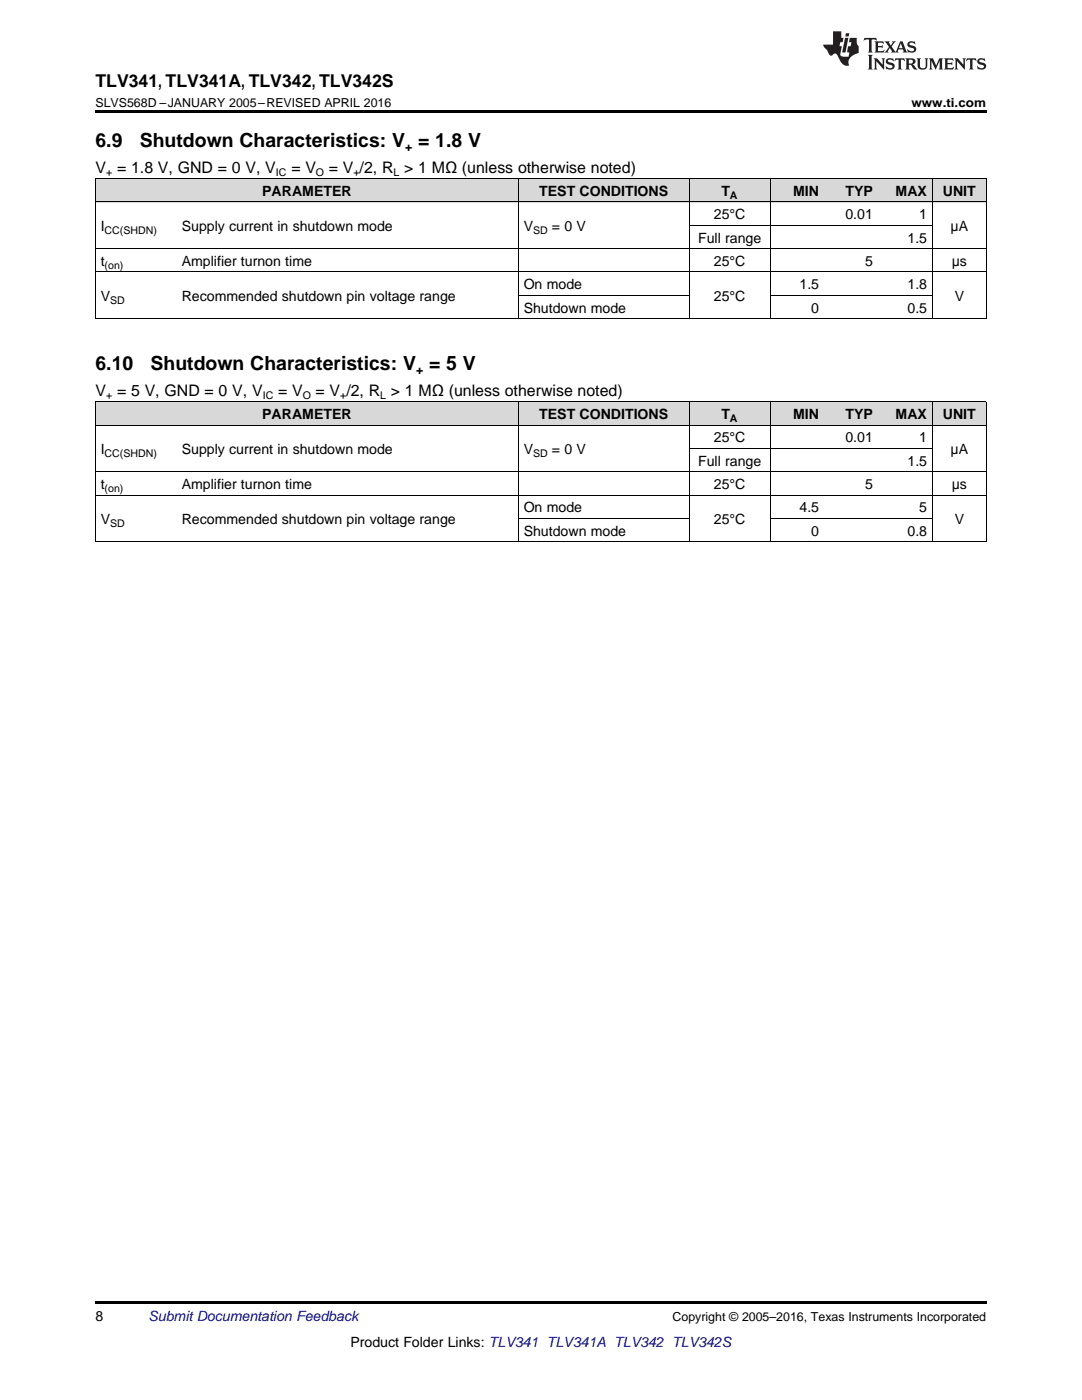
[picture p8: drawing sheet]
<svg xmlns="http://www.w3.org/2000/svg" width="216mm" height="279mm" viewBox="0 0 216 279" stroke-linecap="round" stroke-linejoin="round" font-family="sans-serif">
<defs><g id="words">
<g font-size="3.9">
<text x="19" y="29.3">6.9</text>
<text x="27.9" y="29.3">Shutdown Characteristics: V = 1.8 V</text>
<text x="19" y="73.8">6.10</text>
<text x="30.1" y="73.8">Shutdown Characteristics: V = 5 V</text>
</g>
<text font-size="3.5" x="19" y="17.3">TLV341, TLV341A, TLV342, TLV342S</text>
<g font-size="3.2">
<text x="19" y="34.4">V = 1.8 V, GND = 0 V, V</text>
<text x="58.1" y="34.4">= V</text>
<text x="65.6" y="34.4">= V /2, R &gt; 1 MΩ (unless otherwise noted)</text>
<text x="19" y="79">V = 5 V, GND = 0 V, V</text>
<text x="55.5" y="79">= V</text>
<text x="63" y="79">= V /2, R &gt; 1 MΩ (unless otherwise noted)</text>
</g>
<g font-size="2.8">
<text x="52.3" y="39.1">PARAMETER</text>
<text x="107.6" y="39.1">TEST CONDITIONS</text>
<text x="144" y="39.1">T</text>
<text x="158.3" y="39.1">MIN</text>
<text x="168.7" y="39.1">TYP</text>
<text x="178.7" y="39.1">MAX</text>
<text x="188.1" y="39.1">UNIT</text>
<text x="20.1" y="46.1">I</text>
<text x="36.3" y="46.1">Supply current in shutdown mode</text>
<text x="104.5" y="46.1">V</text>
<text x="110.1" y="46.1">= 0 V</text>
<text x="142.5" y="43.7">25°C</text>
<text x="168.7" y="43.7">0.01</text>
<text x="183.4" y="43.7">1</text>
<text x="189.7" y="46.1">μA</text>
<text x="20.1" y="53.1">t</text>
<text x="36.3" y="53.1">Amplifier turnon time</text>
<text x="139.3" y="48.4">Full range</text>
<text x="142.5" y="53.1">25°C</text>
<text x="172.6" y="53.1">5</text>
<text x="181.1" y="48.4">1.5</text>
<text x="189.9" y="53.1">μs</text>
<text x="104.5" y="57.7">On mode</text>
<text x="159.5" y="57.7">1.5</text>
<text x="181.1" y="57.7">1.8</text>
<text x="20.1" y="60">V</text>
<text x="36.3" y="60">Recommended shutdown pin voltage range</text>
<text x="104.5" y="62.4">Shutdown mode</text>
<text x="142.5" y="60">25°C</text>
<text x="161.9" y="62.4">0</text>
<text x="181.1" y="62.4">0.5</text>
<text x="190.5" y="60">V</text>
<text x="52.3" y="83.6">PARAMETER</text>
<text x="107.6" y="83.6">TEST CONDITIONS</text>
<text x="144" y="83.6">T</text>
<text x="158.3" y="83.6">MIN</text>
<text x="168.7" y="83.6">TYP</text>
<text x="178.7" y="83.6">MAX</text>
<text x="188.1" y="83.6">UNIT</text>
<text x="142.5" y="88.3">25°C</text>
<text x="168.7" y="88.3">0.01</text>
<text x="183.4" y="88.3">1</text>
<text x="20.1" y="90.6">I</text>
<text x="36.3" y="90.6">Supply current in shutdown mode</text>
<text x="104.5" y="90.6">V</text>
<text x="110.1" y="90.6">= 0 V</text>
<text x="139.3" y="92.9">Full range</text>
<text x="181.1" y="92.9">1.5</text>
<text x="189.7" y="90.6">μA</text>
<text x="20.1" y="97.6">t</text>
<text x="36.3" y="97.6">Amplifier turnon time</text>
<text x="142.5" y="97.6">25°C</text>
<text x="172.6" y="97.6">5</text>
<text x="189.9" y="97.6">μs</text>
<text x="20.1" y="104.6">V</text>
<text x="36.3" y="104.6">Recommended shutdown pin voltage range</text>
<text x="104.5" y="102.2">On mode</text>
<text x="104.5" y="106.9">Shutdown mode</text>
<text x="142.5" y="104.6">25°C</text>
<text x="159.5" y="102.2">4.5</text>
<text x="161.9" y="106.9">0</text>
<text x="181.1" y="106.9">0.8</text>
<text x="183.4" y="102.2">5</text>
<text x="190.5" y="104.6">V</text>
<text x="19" y="263.6">8</text>
<text x="69.9" y="268.9">Product Folder Links: TLV341 TLV341A TLV342 TLV342S</text>
</g>
<text font-size="2.8" fill="#0000c8" x="29.6" y="263.6">Submit Documentation Feedback</text>
<g font-size="2.5">
<text x="19" y="21.4">SLVS568D –JANUARY 2005–REVISED APRIL 2016</text>
<text x="181.9" y="21.4">www.ti.com</text>
<text x="80.9" y="30.1">+</text>
<text x="83" y="74.6">+</text>
<text x="134.2" y="263.6">Copyright © 2005–2016, Texas Instruments Incorporated</text>
</g>
<g font-size="2.1">
<text x="21.2" y="35.1">+</text>
<text x="55.1" y="35.1">IC</text>
<text x="63" y="35.1">O</text>
<text x="70.5" y="35.1">+</text>
<text x="78.5" y="35.1">L</text>
<text x="145.7" y="39.7">A</text>
<text x="20.9" y="46.6">CC(SHDN)</text>
<text x="106.4" y="46.6">SD</text>
<text x="20.9" y="53.6">(on)</text>
<text x="22" y="60.6">SD</text>
<text x="21.2" y="79.6">+</text>
<text x="52.4" y="79.6">IC</text>
<text x="60.4" y="79.6">O</text>
<text x="67.9" y="79.6">+</text>
<text x="75.9" y="79.6">L</text>
<text x="145.7" y="84.2">A</text>
<text x="20.9" y="91.2">CC(SHDN)</text>
<text x="106.4" y="91.2">SD</text>
<text x="20.9" y="98.1">(on)</text>
<text x="22" y="105.1">SD</text>
</g>
</g></defs>
<g fill="#d8d8d8">
<path d="M19 80.2h16.2v4.7h-16.2z"/>
<path d="M35.2 80.2h44.9v4.7h-44.9z"/>
<path d="M80.1 80.2h23.3v4.7h-23.3z"/>
<path d="M103.4 80.2h34.1v4.7h-34.1z"/>
<path d="M137.5 80.2h16.2v4.7h-16.2z"/>
<path d="M153.7 80.2h10.8v4.7h-10.8z"/>
<path d="M164.5 80.2h10.8v4.7h-10.8z"/>
<path d="M175.3 80.2h10.8v4.7h-10.8z"/>
<path d="M186.1 80.2h10.7v4.7h-10.7z"/>
<path d="M19 35.7h16.2v4.7h-16.2z"/>
<path d="M35.2 35.7h44.9v4.7h-44.9z"/>
<path d="M80.1 35.7h23.3v4.7h-23.3z"/>
<path d="M103.4 35.7h34.1v4.7h-34.1z"/>
<path d="M137.5 35.7h16.2v4.7h-16.2z"/>
<path d="M153.7 35.7h10.8v4.7h-10.8z"/>
<path d="M164.5 35.7h10.8v4.7h-10.8z"/>
<path d="M175.3 35.7h10.8v4.7h-10.8z"/>
<path d="M186.1 35.7h10.7v4.7h-10.7z"/>
</g>
<path d="M19 22h177.8v.5h-177.8zM19 63.6h.2zM80 63.6h.1zM103.3 63.6h.1zM137.4 63.6h.1zM153.6 63.6h.1zM164.4 63.6h.1zM175.2 63.6h.1zM185.9 63.6h.2zM196.7 63.6h.1zM19 259.7h177.8v.5h-177.8z" fill="#000"/>
<g fill="none" stroke="#000" stroke-width=".2">
<path d="M19 35.6h177.8M19.1 35.7v27.9M103.4 35.7v27.9M137.5 35.7v27.9M153.7 35.7v27.9M186 35.7v27.9M196.8 35.7v27.9M19 54.3h177.8M19 49.6h177.8M19 40.3h177.8M103.4 58.9h34.1M137.5 45h48.6"/>
<path d="M153.7 58.9h32.4M19 63.6h177.8M19 98.8h177.8M19 94.1h177.8M19 84.8h177.8M19 80.2h177.8M19.1 80.2v28M103.4 80.2v28M137.5 80.2v28M137.5 89.5h48.6M153.7 80.2v28M186 80.2v28"/>
<path d="M196.8 80.2v28M19 108.1h177.8M103.4 103.5h34.1M153.7 103.5h32.4"/>
</g>
<g fill="#231f20">
<path d="M172.5 7.6l-.1 .5 .4-.2h.6v.1v2.1l-.2 .4h.9l-.2-.4v-2.1l.1-.1h.5l.5 .2-.2-.5zM174.5 8.3l.2 .3v1.5l-.2 .4h1.8l.2-.6a1.04 1.04 0 0 1-1.3 .2v-.7h.6l.3 .2v-.6l-.3 .2h-.6v-.6l.8-.1 .4 .3-.2-.5zM176.5 8.3l.9 1.1-.9 1.1h.8l-.2-.2 .4-.7 .5 .7-.2 .2h1.5l-.2-.2 .2-.4h.9l.1 .4-.2 .2h1l-.3-.3-.7-1.9h-.5l-.9 2-.8-1 .9-1h-.8l.1 .3-.4 .5-.3-.6 .1-.2zM179.7 8.6l.4 1h-.7zM181.3 8.4a.63 .63 0 0 0-.2 .7 .63 .63 0 0 0 .6 .4l.6 .2 .1 .2a.75 .75 0 0 1-.7 .4 .75 .75 0 0 1-.6-.5l.1 .7 .1-.1a1.11 1.11 0 0 0 1.5-.6 1.13 1.13 0 0 0-1.2-.8l-.1-.4a1.04 1.04 0 0 1 1.2 .2l-.2-.5-.2 .1-.4-.2zM173.2 10.9l.2 .4v2.2l-.2 .4h1l-.3-.4v-2.2l.3-.4zM174.3 11.6l.3 .4v1.5l-.3 .4h.8l-.2-.4v-1.3l1.5 1.7v-1.9l.2-.4h-.7l.2 .4v.9l-1.1-1.3zM177 11.8a.62 .62 0 0 0-.2 .7 .62 .62 0 0 0 .6 .4l.6 .1 .1 .3a.76 .76 0 0 1-.7 .3 .76 .76 0 0 1-.7-.4l.2 .7 .1-.1a1.11 1.11 0 0 0 1.5-.6 1.13 1.13 0 0 0-1.2-.8l-.1-.4a1.04 1.04 0 0 1 1.2 .2l-.2-.6-.2 .1-.5-.1zM178.7 11.6l-.2 .6a.61 .61 0 0 1 .8-.3v1.6l-.2 .4h.9l-.2-.4v-1.6a.63 .63 0 0 1 .7 .3l-.1-.6zM180.6 11.6l.3 .4v1.5l-.3 .4h1l-.2-.2-.1-.8 .6 .2a.76 .76 0 0 0 1.2 .7l-1-1a.58 .58 0 0 0 .6-.5 .58 .58 0 0 0-.5-.6zM181.4 11.9h.1a.45 .45 0 0 1 .5 .1 .45 .45 0 0 1 .1 .5l-.8 .2zM182.9 11.6l.2 .2a2.17 2.17 0 0 0 .3 1.9 .99 .99 0 0 0 1.6-.6v-1.1l.2-.4h-.7l.2 .2a1.92 1.92 0 0 1-.2 1.8 .6 .6 0 0 1-.9-.5v-1.1l.2-.4zM185.4 11.6l.2 .4v1.5l-.2 .4h.7l-.2-.4v-1.4l.8 1.8 .8-1.8v1.4l-.2 .4h.9l-.2-.4v-1.5l.2-.4h-.8l-.6 1.5-.6-1.5zM188.4 11.6l.2 .4v1.5l-.2 .4h1.8l.1-.6a1.04 1.04 0 0 1-1.2 .1v-.6h.5l.4 .2v-.6l-.4 .2h-.5v-.7h.8l.3 .3-.1-.6zM190.5 11.6l.2 .4v1.5l-.2 .4h.7l-.2-.4v-1.3l1.5 1.7v-1.9l.2-.4h-.7l.2 .4v.9l-1.1-1.3zM192.9 11.6l-.1 .6a.61 .61 0 0 1 .7-.3l.1 1.6-.3 .4h1l-.3-.4 .1-1.6a.63 .63 0 0 1 .7 .3l-.1-.6zM195.2 11.8a.62 .62 0 0 0-.2 .7 .62 .62 0 0 0 .6 .4l.6 .1 .1 .3a.76 .76 0 0 1-.7 .3 .76 .76 0 0 1-.6-.4l.1 .7 .1-.1a1.11 1.11 0 0 0 1.6-.6 1.13 1.13 0 0 0-1.3-.8l-.1-.4a1.04 1.04 0 0 1 1.2 .2l-.1-.6-.2 .1-.5-.1z"/>
<path d="M166.2 6.3v2.6h-1.9v.4l.8 .9a.91 .91 0 0 0 1 .8 .56 .56 0 0 1 .5-.3 .56 .56 0 0 1 .5 .3l.4 .8a1.53 1.53 0 0 0 1.9 1.2 1.54 1.54 0 0 1 1-2.1l.9-.3v-1.4a1.52 1.52 0 0 1-.4-1.6h-1.3l-.2 .8h.5l-.2 .8h-.5l-.1 1v.2l.4 .1-.2 .8a1.93 1.93 0 0 1-1.6-.3l.3-1.8h-.5l.2-.8h.4l.2-.8h-.4v-1.3zM168.6 7.6l-.6 2.9h.7l.6-2.9zM168.8 6.6l-.1 .7h.6l.2-.7z"/>
</g>
<use href="#words"/>
</svg>
